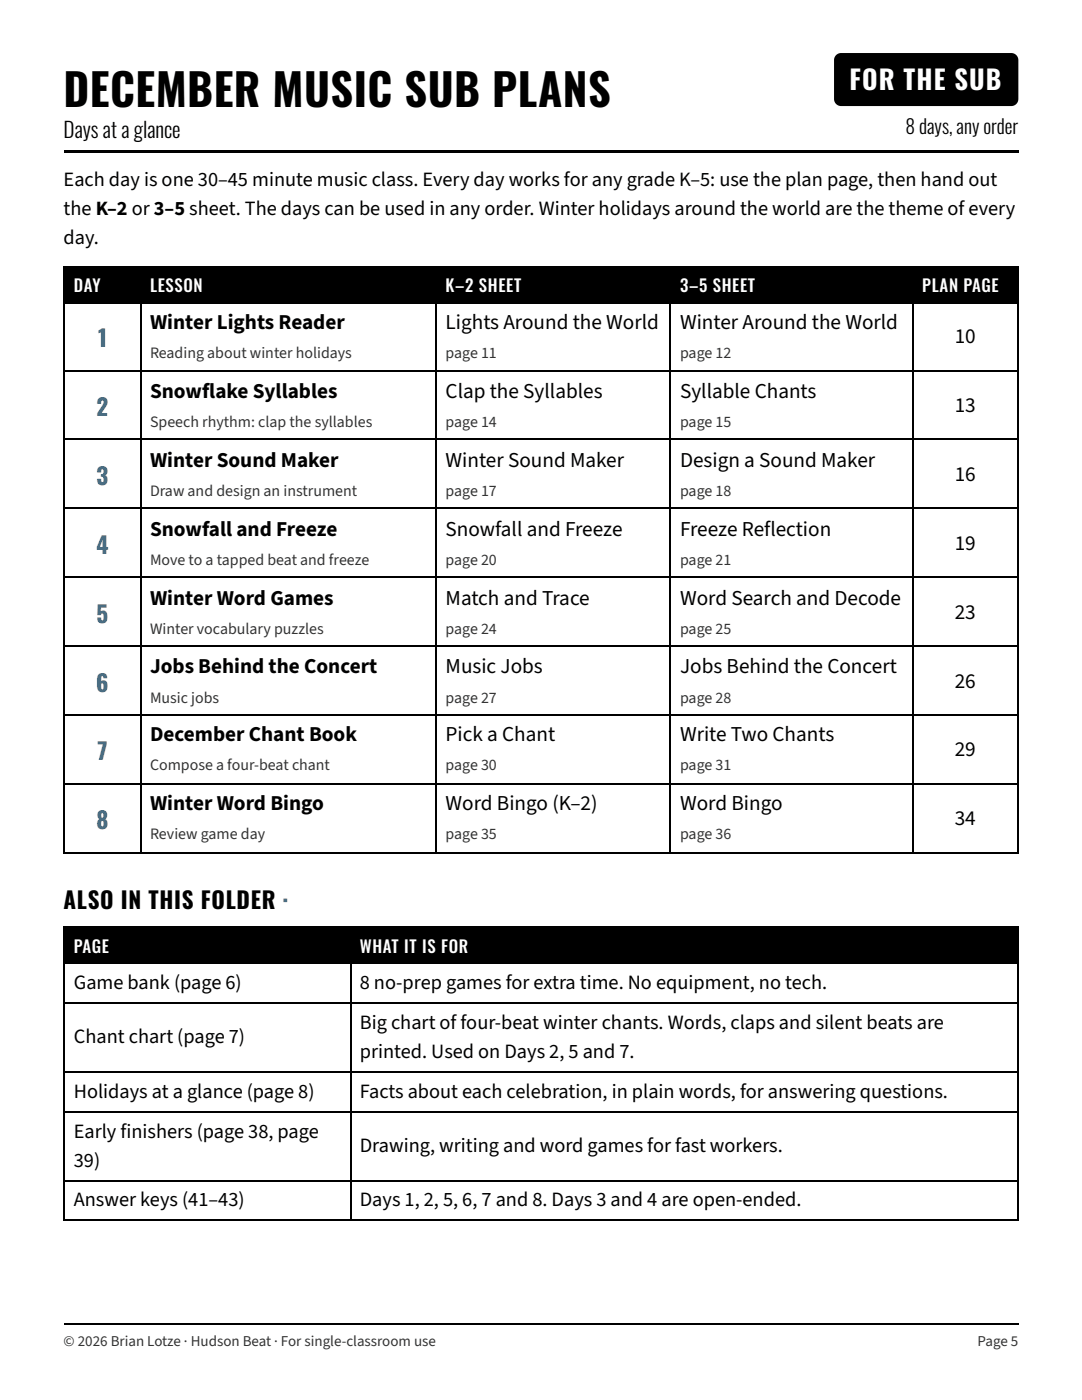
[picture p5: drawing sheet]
<svg xmlns="http://www.w3.org/2000/svg" width="216mm" height="279mm" viewBox="0 0 216 279" stroke-linecap="round" stroke-linejoin="round" font-family="sans-serif">
<defs><g id="words">
<text font-size="8.8" x="12.7" y="21.4">DECEMBER MUSIC SUB PLANS</text>
<text font-size="5.3" fill="#fff" x="169.5" y="18">FOR THE SUB</text>
<g font-size="4.6" fill="#1f6c9c">
<text x="19.6" y="69.3">1</text>
<text x="19.3" y="83.1">2</text>
<text x="19.3" y="96.8">3</text>
<text x="19.2" y="110.6">4</text>
<text x="19.3" y="124.4">5</text>
<text x="19.2" y="138.1">6</text>
<text x="19.4" y="151.6">7</text>
<text x="19.2" y="165.4">8</text>
</g>
<text font-size="4.6" x="12.7" y="181.5">ALSO IN THIS FOLDER ·</text>
<g font-size="4.2">
<text x="12.7" y="27.5">Days at a glance</text>
<text x="29.9" y="65.6">Winter Lights Reader</text>
<text x="88.9" y="65.6">Lights Around the World</text>
<text x="135.7" y="65.6">Winter Around the World</text>
<text x="190.5" y="68.5">10</text>
<text x="29.9" y="79.4">Snowflake Syllables</text>
<text x="88.9" y="79.4">Clap the Syllables</text>
<text x="135.7" y="79.4">Syllable Chants</text>
<text x="190.5" y="82.3">13</text>
<text x="29.9" y="93.1">Winter Sound Maker</text>
<text x="88.9" y="93.1">Winter Sound Maker</text>
<text x="135.7" y="93.1">Design a Sound Maker</text>
<text x="190.5" y="96">16</text>
<text x="29.9" y="106.9">Snowfall and Freeze</text>
<text x="88.9" y="106.9">Snowfall and Freeze</text>
<text x="135.7" y="106.9">Freeze Reflection</text>
<text x="190.5" y="109.8">19</text>
<text x="29.9" y="120.7">Winter Word Games</text>
<text x="88.9" y="120.7">Match and Trace</text>
<text x="135.7" y="120.7">Word Search and Decode</text>
<text x="190.5" y="123.6">23</text>
<text x="29.9" y="134.4">Jobs Behind the Concert</text>
<text x="88.9" y="134.4">Music Jobs</text>
<text x="135.7" y="134.4">Jobs Behind the Concert</text>
<text x="190.5" y="137.3">26</text>
<text x="29.9" y="147.9">December Chant Book</text>
<text x="88.9" y="147.9">Pick a Chant</text>
<text x="135.7" y="147.9">Write Two Chants</text>
<text x="190.5" y="150.8">29</text>
<text x="29.9" y="161.7">Winter Word Bingo</text>
<text x="88.9" y="161.7">Word Bingo (K–2)</text>
<text x="135.7" y="161.7">Word Bingo</text>
<text x="190.5" y="164.6">34</text>
</g>
<g font-size="4.1">
<text x="12.7" y="37">Each day is one 30–45 minute music class. Every day works for any grade K–5: use the plan page, then hand out</text>
<text x="12.7" y="42.9">the K–2 or 3–5 sheet. The days can be used in any order. Winter holidays around the world are the theme of every</text>
<text x="12.7" y="48.7">day.</text>
<text x="14.7" y="197.4">Game bank (page 6)</text>
<text x="71.8" y="197.4">8 no-prep games for extra time. No equipment, no tech.</text>
<text x="14.7" y="208.2">Chant chart (page 7)</text>
<text x="71.8" y="205.3">Big chart of four-beat winter chants. Words, claps and silent beats are</text>
<text x="71.8" y="211.1">printed. Used on Days 2, 5 and 7.</text>
<text x="14.7" y="219.1">Holidays at a glance (page 8)</text>
<text x="71.8" y="219.1">Facts about each celebration, in plain words, for answering questions.</text>
<text x="14.7" y="227">Early finishers (page 38, page</text>
<text x="14.7" y="232.8">39)</text>
<text x="71.8" y="229.9">Drawing, writing and word games for fast workers.</text>
<text x="14.7" y="240.8">Answer keys (41–43)</text>
<text x="71.8" y="240.8">Days 1, 2, 5, 6, 7 and 8. Days 3 and 4 are open-ended.</text>
</g>
<text font-size="3.9" x="180.7" y="26.7">8 days, any order</text>
<g font-size="3.3" fill="#fff">
<text x="14.7" y="58.2">DAY</text>
<text x="29.9" y="58.2">LESSON</text>
<text x="88.9" y="58.2">K–2 SHEET</text>
<text x="135.7" y="58.2">3–5 SHEET</text>
<text x="184" y="58.2">PLAN PAGE</text>
<text x="14.7" y="190.2">PAGE</text>
<text x="71.8" y="190.2">WHAT IT IS FOR</text>
</g>
<g font-size="3.2" fill="#333">
<text x="29.9" y="71.4">Reading about winter holidays</text>
<text x="88.9" y="71.4">page 11</text>
<text x="135.7" y="71.4">page 12</text>
<text x="29.9" y="85.2">Speech rhythm: clap the syllables</text>
<text x="88.9" y="85.2">page 14</text>
<text x="135.7" y="85.2">page 15</text>
<text x="29.9" y="99">Draw and design an instrument</text>
<text x="88.9" y="99">page 17</text>
<text x="135.7" y="99">page 18</text>
<text x="29.9" y="112.7">Move to a tapped beat and freeze</text>
<text x="88.9" y="112.7">page 20</text>
<text x="135.7" y="112.7">page 21</text>
<text x="29.9" y="126.5">Winter vocabulary puzzles</text>
<text x="88.9" y="126.5">page 24</text>
<text x="135.7" y="126.5">page 25</text>
<text x="29.9" y="140.2">Music jobs</text>
<text x="88.9" y="140.2">page 27</text>
<text x="135.7" y="140.2">page 28</text>
<text x="29.9" y="153.7">Compose a four-beat chant</text>
<text x="88.9" y="153.7">page 30</text>
<text x="135.7" y="153.7">page 31</text>
<text x="29.9" y="167.5">Review game day</text>
<text x="88.9" y="167.5">page 35</text>
<text x="135.7" y="167.5">page 36</text>
</g>
<g font-size="3" fill="#333">
<text x="12.7" y="268.6">© 2026 Brian Lotze · Hudson Beat · For single-classroom use</text>
<text x="195.1" y="268.6">Page 5</text>
</g>
</g></defs>
<path d="M166.8 11l.5-.3 .5-.1h34a1.41 1.41 0 0 1 1.4 1.4v7.8a1.41 1.41 0 0 1-1.4 1.4h-34a1.41 1.41 0 0 1-1.4-1.4v-7.8l.1-.5zM12.7 29.9h190.5v.5h-190.5zM13 53.2h15v7.1h-15zM28 53.2h59v7.1h-59zM87 53.2h46.9v7.1h-46.9zM133.9 53.2h48.1v7.1h-48.1zM182 53.2h21.2v7.1h-21.2zM13 185.2h56.8v7.2h-56.8zM69.8 185.2h133.4v7.2h-133.4z" fill="#000"/>
<g fill="none" stroke="#000" stroke-width=".26">
<path d="M12.7 53.3h190.5M12.8 53.2v117.2M28.2 53.2v117.2M86.9 53.2v117.2M133.7 53.2v117.2M182.2 53.2v117.2M203.1 53.2v117.2M12.7 60.5h190.5M12.7 74h190.5M12.7 87.7h190.5M12.7 101.5h190.5M12.7 115.2h190.5"/>
<path d="M12.7 129h190.5M12.7 142.7h190.5M12.7 156.5h190.5M12.7 170.3h190.5M12.7 185.1h190.5M12.7 192.2h190.5M12.8 184.9v58.8M70 184.9v58.8M203.1 184.9v58.8M12.7 200.2h190.5M12.7 213.9h190.5M12.7 221.9h190.5"/>
<path d="M12.7 235.6h190.5M12.7 243.5h190.5M12.7 264.2h190.5"/>
</g>
<use href="#words"/>
</svg>
